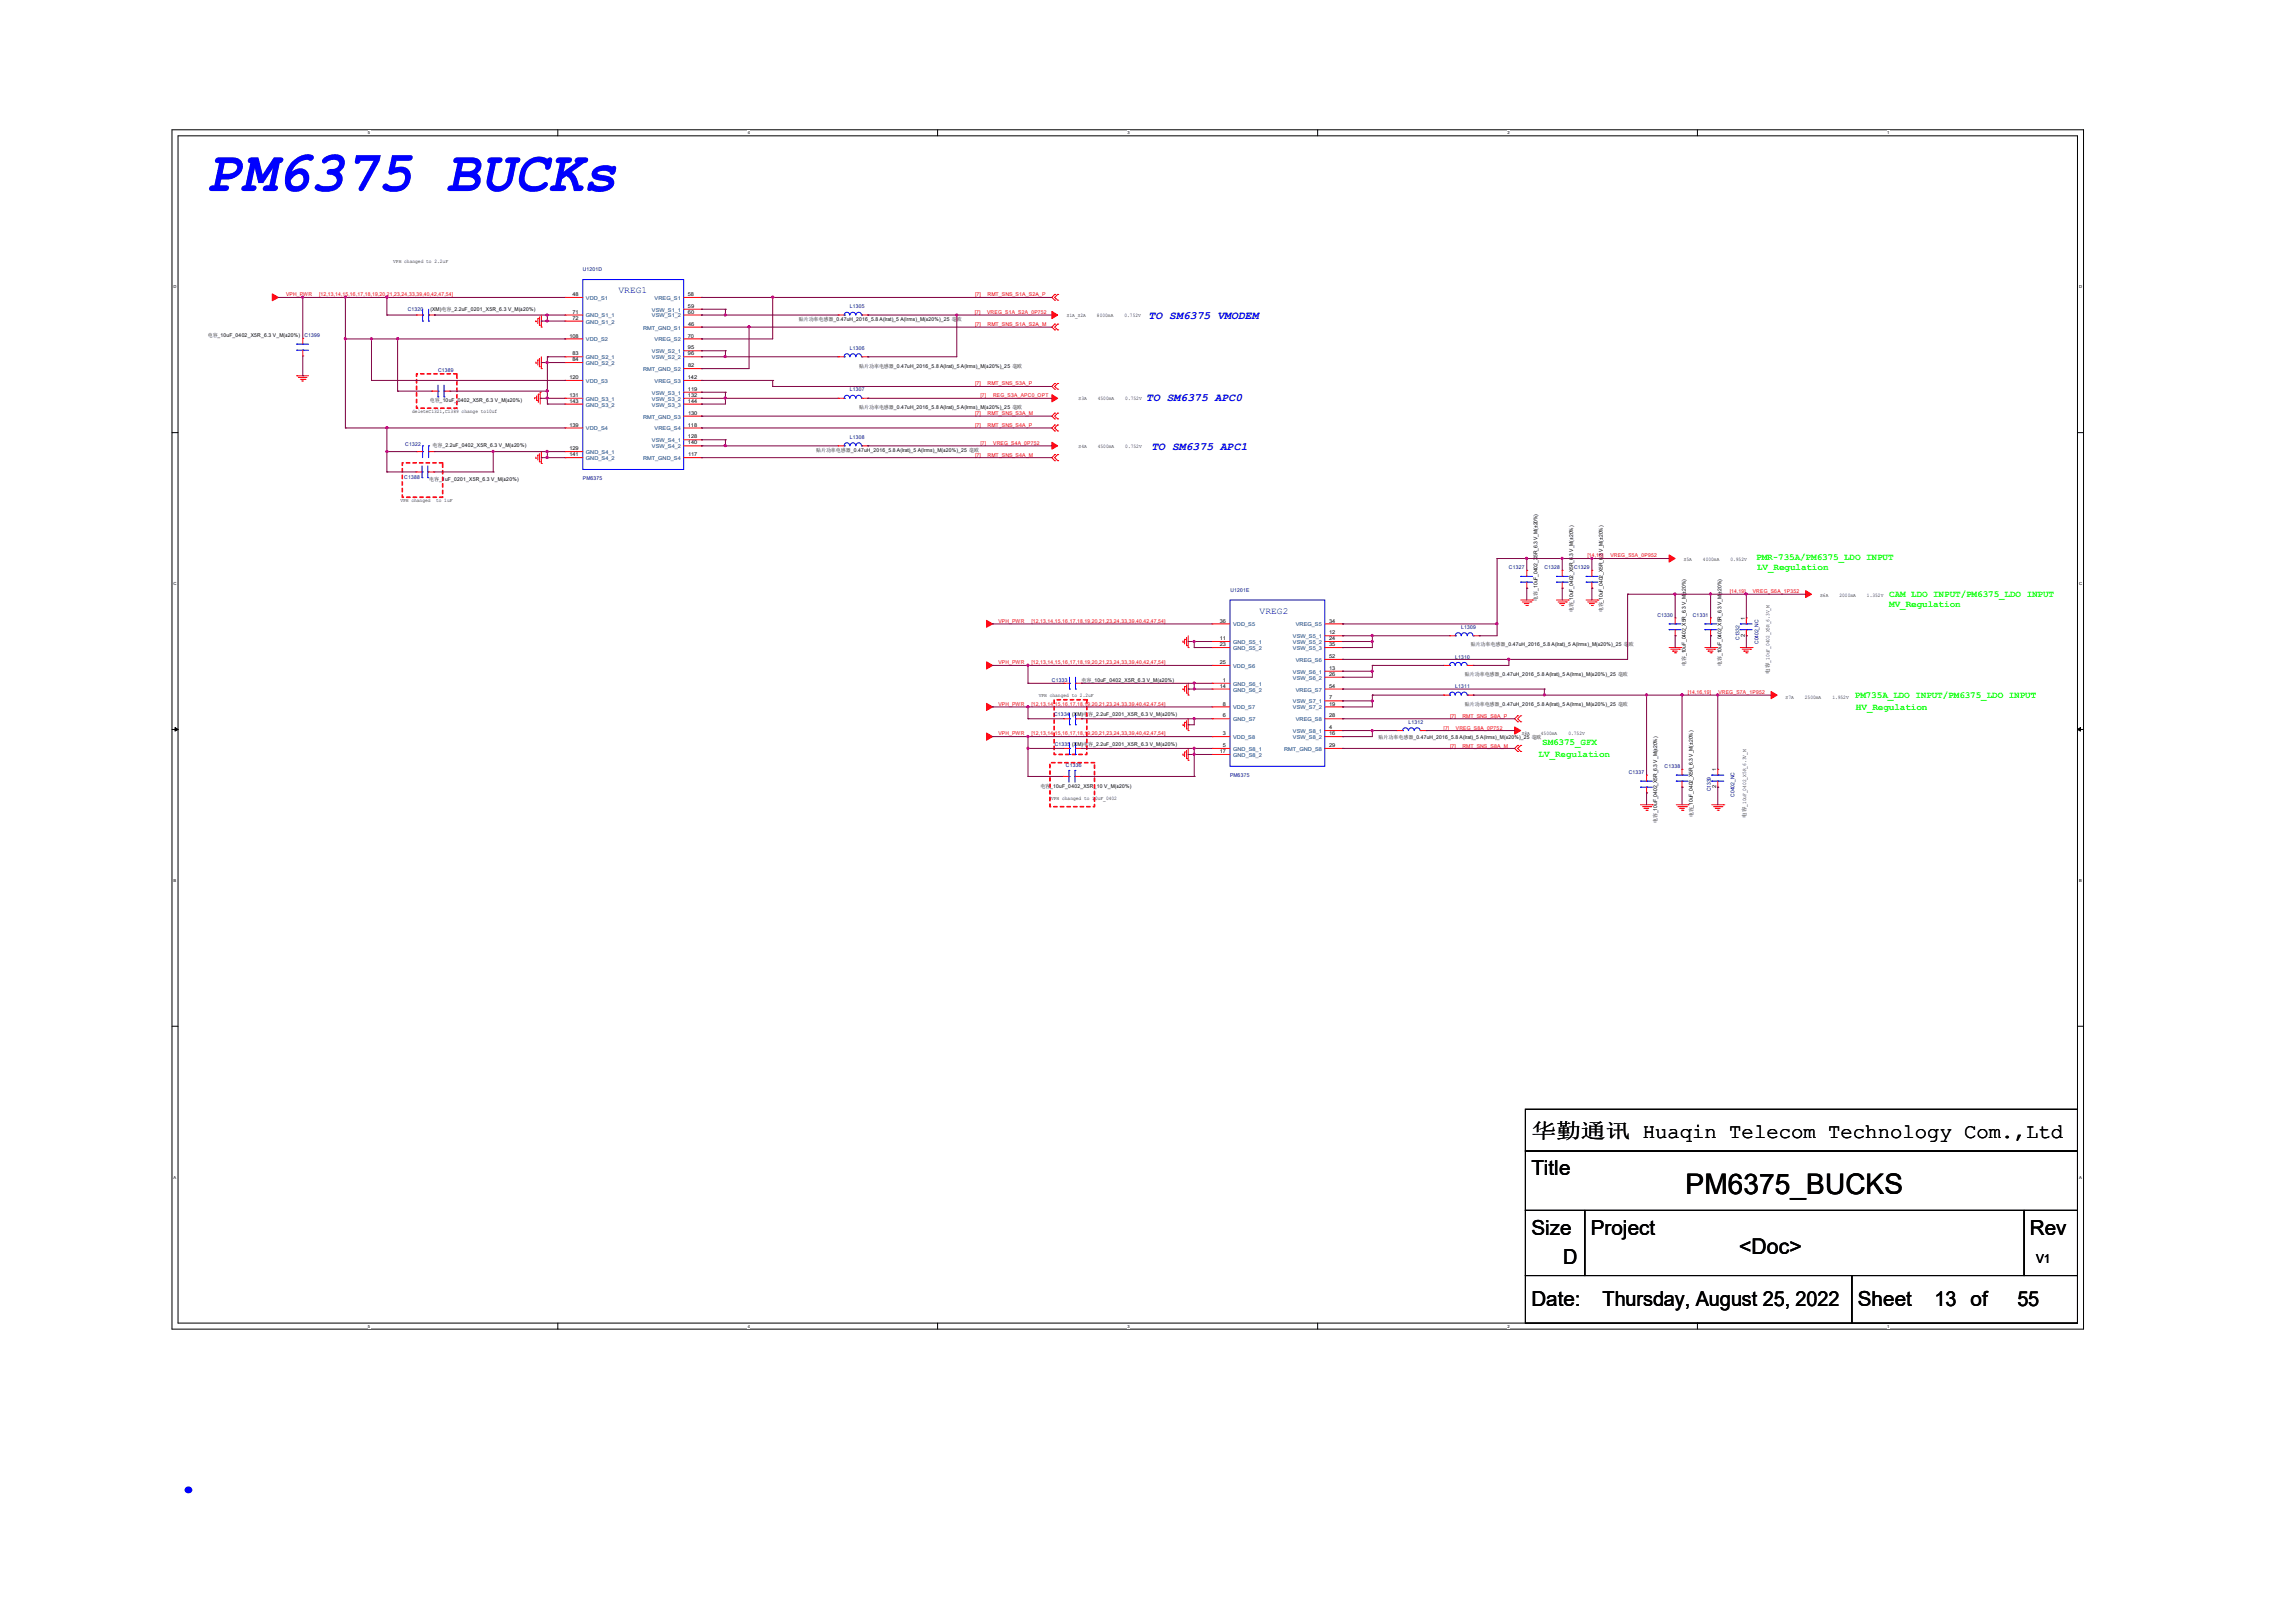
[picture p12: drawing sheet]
<svg xmlns="http://www.w3.org/2000/svg" width="350mm" height="250mm" viewBox="0 0 350 250" stroke-linecap="round" stroke-linejoin="round" font-family="sans-serif">
<defs><g id="words">
<text font-size="8.8" fill="#00f" x="32" y="29.4">PM6375 BUCKs</text>
<text font-size="8.5" fill="#00f" x="26.5" y="229.9">.</text>
<text font-size="4.4" x="259.7" y="183.9">PM6375_BUCKS</text>
<text font-size="3.3" x="267.9" y="193.1">&lt;Doc&gt;</text>
<g font-size="3.2">
<text x="235.9" y="175.2">华勤通讯 Huaqin Telecom Technology Com.,Ltd</text>
<text x="235.9" y="181">Title</text>
<text x="235.9" y="190.2">Size</text>
<text x="245.1" y="190.2">Project</text>
<text x="312.7" y="190.2">Rev</text>
<text x="240.8" y="194.7">D</text>
<text x="235.9" y="201.1">Date:</text>
<text x="246.9" y="201.1">Thursday, August 25, 2022</text>
<text x="286.2" y="201.1">Sheet</text>
<text x="298" y="201.1">13 of</text>
<text x="310.8" y="201.1">55</text>
</g>
<text font-size="1.9" x="313.6" y="194.5">V1</text>
<g font-size="1.7" fill="#00f">
<text x="176.9" y="49.1">TO SM6375 VMODEM</text>
<text x="176.6" y="61.8">TO SM6375 APC0</text>
<text x="177.4" y="69.3">TO SM6375 APC1</text>
</g>
<g font-size="1.4" fill="#00f">
<text x="95.3" y="45.1">VREG1</text>
<text x="194" y="94.5">VREG2</text>
</g>
<g font-size="1.4" fill="#0f0">
<text x="270.5" y="86.2">PMR-735A/PM6375_LDO INPUT</text>
<text x="270.7" y="87.7">LV_Regulation</text>
<text x="291" y="91.9">CAM LDO INPUT/PM6375_LDO INPUT</text>
<text x="291" y="93.5">MV_Regulation</text>
<text x="285.7" y="107.6">PM735A_LDO INPUT/PM6375_LDO INPUT</text>
<text x="285.9" y="109.4">HV_Regulation</text>
<text x="237" y="116.6">LV_Regulation</text>
<text x="237.6" y="114.8">SM6375_GFX</text>
</g>
<g font-size=".8">
<text x="60.6" y="40.6">VPH changed to 2.2uF</text>
<text x="66.3" y="47.8">(XM)电容_2.2uF_0201_X5R_6.3 V_M(±20%)</text>
<text x="88.2" y="45.6">48</text>
<text x="106" y="45.6">58</text>
<text x="106" y="47.4">59</text>
<text x="32" y="52">电容_10uF_0402_X5R_6.3 V_M(±20%)</text>
<text x="87.7" y="52">108</text>
<text x="88.2" y="48.3">71</text>
<text x="88.2" y="49.2">72</text>
<text x="106" y="52">70</text>
<text x="106" y="48.3">60</text>
<text x="106" y="53.8">95</text>
<text x="106" y="50.2">46</text>
<text x="123.1" y="49.5">贴片功率电感器_0.47uH_2016_5.8 A(lrat)_5 A(lrms)_M(±20%)_25 毫欧</text>
<text x="164.3" y="48.8">S1A_S2A</text>
<text x="169" y="48.8">8000mA</text>
<text x="173.2" y="48.8">0.752V</text>
<text x="87.7" y="58.4">120</text>
<text x="88.2" y="54.7">83</text>
<text x="88.2" y="55.6">84</text>
<text x="106" y="58.4">142</text>
<text x="106" y="54.7">96</text>
<text x="106" y="56.6">82</text>
<text x="132.4" y="56.6">贴片功率电感器_0.47uH_2016_5.8 A(lrat)_5 A(lrms)_M(±20%)_25 毫欧</text>
<text x="63.5" y="63.6">deleteC1321,C1389 change to10uf</text>
<text x="66.2" y="61.9">电容_10uF_0402_X5R_6.3 V_M(±20%)</text>
<text x="87.7" y="61.1">131</text>
<text x="87.7" y="62">143</text>
<text x="87.7" y="65.7">139</text>
<text x="106" y="65.7">118</text>
<text x="106" y="60.2">119</text>
<text x="106" y="61.1">132</text>
<text x="106" y="62">144</text>
<text x="106" y="63.9">130</text>
<text x="132.4" y="63">贴片功率电感器_0.47uH_2016_5.8 A(lrat)_5 A(lrms)_M(±20%)_25 毫欧</text>
<text x="166.2" y="61.6">S3A</text>
<text x="169.1" y="61.6">4500mA</text>
<text x="173.3" y="61.6">0.752V</text>
<text x="66.6" y="68.9">电容_2.2uF_0402_X5R_6.3 V_M(±20%)</text>
<text x="87.7" y="69.3">129</text>
<text x="87.7" y="70.3">141</text>
<text x="106" y="67.5">128</text>
<text x="106" y="68.5">140</text>
<text x="106" y="70.3">117</text>
<text x="125.7" y="69.7">贴片功率电感器_0.47uH_2016_5.8 A(lrat)_5 A(lrms)_M(±20%)_25 毫欧</text>
<text x="166.2" y="69">S4A</text>
<text x="169.1" y="69">4500mA</text>
<text x="173.3" y="69">0.752V</text>
<text x="61.7" y="77.3">VPH changed</text>
<text x="66.1" y="74.1">电容_1uF_0201_X5R_6.3 V_M(±20%)</text>
<text x="67.2" y="77.3">to 1uF</text>
<text x="259.4" y="86.5">S5A</text>
<text x="262.3" y="86.5">4000mA</text>
<text x="266.6" y="86.5">0.952V</text>
<text x="187.9" y="95.9">36</text>
<text x="204.7" y="95.9">34</text>
<text x="236.9" y="92.5" transform="rotate(-90 236.9 92.5)">电容_10uF_0402_X5R_6.3 V_M(±20%)</text>
<text x="242.4" y="94.3" transform="rotate(-90 242.4 94.3)">电容_10uF_0402_X5R_6.3 V_M(±20%)</text>
<text x="246.9" y="94.3" transform="rotate(-90 246.9 94.3)">电容_10uF_0402_X5R_6.3 V_M(±20%)</text>
<text x="268.8" y="95.5" transform="rotate(-90 268.8 95.5)">1</text>
<text x="280.4" y="92">S6A</text>
<text x="283.4" y="92">2000mA</text>
<text x="287.6" y="92">1.352V</text>
<text x="187.9" y="98.6">11</text>
<text x="187.9" y="99.5">23</text>
<text x="204.7" y="101.4">52</text>
<text x="204.7" y="97.7">12</text>
<text x="204.7" y="98.6">24</text>
<text x="204.7" y="99.5">35</text>
<text x="226.6" y="99.6">贴片功率电感器_0.47uH_2016_5.8 A(lrat)_5 A(lrms)_M(±20%)_25 毫欧</text>
<text x="268.8" y="98.1" transform="rotate(-90 268.8 98.1)">2</text>
<text x="160" y="107.4">VPH changed to 2.2uF</text>
<text x="166.6" y="105.1">电容_10uF_0402_X5R_6.3 V_M(±20%)</text>
<text x="187.9" y="102.3">25</text>
<text x="187.9" y="105.9">14</text>
<text x="188.4" y="105">1</text>
<text x="204.7" y="105.9">54</text>
<text x="204.7" y="103.2">13</text>
<text x="204.7" y="104.1">26</text>
<text x="204.7" y="107.7">7</text>
<text x="225.7" y="104.2">贴片功率电感器_0.47uH_2016_5.8 A(lrat)_5 A(lrms)_M(±20%)_25 毫欧</text>
<text x="259.7" y="102.6" transform="rotate(-90 259.7 102.6)">电容_10uF_0402_X5R_6.3 V_M(±20%)</text>
<text x="265.2" y="102.6" transform="rotate(-90 265.2 102.6)">电容_10uF_0402_X5R_6.3 V_M(±20%)</text>
<text x="272.6" y="103.8" transform="rotate(-90 272.6 103.8)">电容_10uF_0402_X5R_6.3V_M</text>
<text x="275.1" y="107.6">S7A</text>
<text x="278" y="107.6">2500mA</text>
<text x="282.3" y="107.6">1.952V</text>
<text x="188.4" y="108.7">8</text>
<text x="188.4" y="110.5">6</text>
<text x="188.4" y="113.2">3</text>
<text x="204.7" y="110.5">28</text>
<text x="204.7" y="108.7">19</text>
<text x="204.7" y="112.3">4</text>
<text x="204.7" y="113.2">16</text>
<text x="212.4" y="113.8">贴片功率电感器_0.47uH_2016_5.8 A(lrat)_5 A(lrms)_M(±20%)_25 毫欧</text>
<text x="225.7" y="108.7">贴片功率电感器_0.47uH_2016_5.8 A(lrat)_5 A(lrms)_M(±20%)_25 毫欧</text>
<text x="234.4" y="113.2">S8A</text>
<text x="237.4" y="113.2">4500mA</text>
<text x="241.6" y="113.2">0.752V</text>
<text x="187.9" y="116">17</text>
<text x="188.4" y="115.1">5</text>
<text x="204.8" y="115.1">29</text>
<text x="264.4" y="118.8" transform="rotate(-90 264.4 118.8)">1</text>
<text x="160.3" y="121.3">电容</text>
<text x="161.8" y="121.3">_10uF_0402_X5R_10 V_M(±20%)</text>
<text x="161.9" y="123.3">VPH changed to 10uF_0402</text>
<text x="260.8" y="125.9" transform="rotate(-90 260.8 125.9)">电容_10uF_0402_X5R_6.3 V_M(±20%)</text>
<text x="264.4" y="121.4" transform="rotate(-90 264.4 121.4)">2</text>
<text x="269" y="126" transform="rotate(-90 269 126)">电容_10uF_0402_X5R_6.3V_M</text>
<text x="255.3" y="126.8" transform="rotate(-90 255.3 126.8)">电容_10uF_0402_X5R_6.3 V_M(±20%)</text>
</g>
<g font-size=".8" fill="#000080">
<text x="89.8" y="41.8">U1201D</text>
<text x="62.8" y="47.8">C1320</text>
<text x="130.9" y="47.5">L1305</text>
<text x="46.9" y="52">C1399</text>
<text x="130.9" y="53.9">L1306</text>
<text x="67.5" y="57.3">C1389</text>
<text x="130.9" y="60.3">L1307</text>
<text x="62.4" y="68.8">C1322</text>
<text x="130.9" y="67.6">L1308</text>
<text x="62.3" y="73.8">C1388</text>
<text x="89.8" y="74">PM6375</text>
<text x="232.5" y="87.7">C1327</text>
<text x="237.9" y="87.7">C1328</text>
<text x="242.5" y="87.7">C1329</text>
<text x="189.6" y="91.2">U1201E</text>
<text x="255.3" y="95">C1330</text>
<text x="260.8" y="95">C1331</text>
<text x="224.2" y="101.4">L1310</text>
<text x="225.1" y="96.9">L1309</text>
<text x="268" y="98.6" transform="rotate(-90 268 98.6)">C1332</text>
<text x="270.9" y="99.2" transform="rotate(-90 270.9 99.2)">C0402_NC</text>
<text x="162.1" y="105.1">C1333</text>
<text x="224.2" y="106">L1311</text>
<text x="162.4" y="110.3">C1334 (XM)电容_2.2uF_0201_X5R_6.3 V_M(±20%)</text>
<text x="217" y="111.5">L1312</text>
<text x="162.5" y="114.9">C1335 (XM)电容_2.2uF_0201_X5R_6.3 V_M(±20%)</text>
<text x="164.2" y="118.2">C1336</text>
<text x="189.5" y="119.7">PM6375</text>
<text x="250.9" y="119.3">C1337</text>
<text x="256.4" y="118.3">C1338</text>
<text x="263.6" y="121.9" transform="rotate(-90 263.6 121.9)">C1339</text>
<text x="267.2" y="122.7" transform="rotate(-90 267.2 122.7)">C0402_NC</text>
</g>
<g font-size=".8" fill="#f00">
<text x="44.1" y="45.6">VPH_PWR</text>
<text x="49.2" y="45.6">[12,13,14,15,16,17,18,19,20,21,23,24,33,39,40,42,47,54]</text>
<text x="150.2" y="45.6">[7]</text>
<text x="152.1" y="45.6">RMT_SNS_S1A_S2A_P</text>
<text x="150.2" y="48.4">[7]</text>
<text x="150.2" y="50.2">[7]</text>
<text x="152.1" y="48.4">VREG_S1A_S2A_0P752</text>
<text x="152.1" y="50.2">RMT_SNS_S1A_S2A_M</text>
<text x="150.2" y="59.4">[7]</text>
<text x="152.1" y="59.4">RMT_SNS_S3A_P</text>
<text x="150.2" y="63.9">[7]</text>
<text x="150.2" y="65.8">[7]</text>
<text x="151.1" y="61.2">[7]</text>
<text x="152.1" y="63.9">RMT_SNS_S3A_M</text>
<text x="152.1" y="65.8">RMT_SNS_S4A_P</text>
<text x="153" y="61.2">REG_S3A_APC0_OPT</text>
<text x="150.2" y="70.3">[7]</text>
<text x="151.1" y="68.5">[7]</text>
<text x="152.1" y="70.3">RMT_SNS_S4A_M</text>
<text x="153" y="68.5">VREG_S4A_0P752</text>
<text x="244.5" y="85.9">[14,16]</text>
<text x="248.1" y="85.9">VREG_S5A_0P952</text>
<text x="153.8" y="95.9">VPH_PWR</text>
<text x="158.9" y="95.9">[12,13,14,15,16,17,18,19,20,21,23,24,33,39,40,42,47,54]</text>
<text x="266.5" y="91.4">[14,19]</text>
<text x="270" y="91.4">VREG_S6A_1P352</text>
<text x="153.8" y="102.3">VPH_PWR</text>
<text x="158.9" y="102.3">[12,13,14,15,16,17,18,19,20,21,23,24,33,39,40,42,47,54]</text>
<text x="260" y="106.9">[14,16,19]</text>
<text x="264.7" y="106.9">VREG_S7A_1P952</text>
<text x="153.8" y="108.7">VPH_PWR</text>
<text x="153.8" y="113.3">VPH_PWR</text>
<text x="158.9" y="108.7">[12,13,14,15,16,17,18,19,20,21,23,24,33,39,40,42,47,54]</text>
<text x="158.9" y="113.3">[12,13,14,15,16,17,18,19,20,21,23,24,33,39,40,42,47,54]</text>
<text x="222.4" y="112.4">[7]</text>
<text x="223.4" y="110.6">[7]</text>
<text x="224.3" y="112.4">VREG_S8A_0P752</text>
<text x="225.3" y="110.6">RMT_SNS_S8A_P</text>
<text x="223.4" y="115.2">[7]</text>
<text x="225.3" y="115.2">RMT_SNS_S8A_M</text>
</g>
<g font-size=".8" fill="#004080">
<text x="90.2" y="46.2">VDD_S1</text>
<text x="100.8" y="46.2">VREG_S1</text>
<text x="90.2" y="48.9">GND_S1_1</text>
<text x="90.2" y="49.8">GND_S1_2</text>
<text x="90.2" y="52.6">VDD_S2</text>
<text x="99.1" y="50.8">RMT_GND_S1</text>
<text x="100.4" y="48">VSW_S1_1</text>
<text x="100.4" y="48.9">VSW_S1_2</text>
<text x="100.8" y="52.6">VREG_S2</text>
<text x="90.2" y="55.3">GND_S2_1</text>
<text x="90.2" y="56.2">GND_S2_2</text>
<text x="90.2" y="59">VDD_S3</text>
<text x="99.1" y="57.2">RMT_GND_S2</text>
<text x="100.4" y="54.4">VSW_S2_1</text>
<text x="100.4" y="55.3">VSW_S2_2</text>
<text x="100.8" y="59">VREG_S3</text>
<text x="90.2" y="61.7">GND_S3_1</text>
<text x="90.2" y="62.6">GND_S3_2</text>
<text x="99.1" y="64.5">RMT_GND_S3</text>
<text x="100.4" y="60.8">VSW_S3_1</text>
<text x="100.4" y="61.7">VSW_S3_2</text>
<text x="100.4" y="62.6">VSW_S3_3</text>
<text x="90.2" y="66.3">VDD_S4</text>
<text x="90.2" y="69.9">GND_S4_1</text>
<text x="90.2" y="70.9">GND_S4_2</text>
<text x="99.1" y="70.9">RMT_GND_S4</text>
<text x="100.4" y="68.1">VSW_S4_1</text>
<text x="100.4" y="69.1">VSW_S4_2</text>
<text x="100.8" y="66.3">VREG_S4</text>
<text x="189.9" y="96.5">VDD_S5</text>
<text x="189.9" y="99.2">GND_S5_1</text>
<text x="189.9" y="100.1">GND_S5_2</text>
<text x="199.2" y="98.3">VSW_S5_1</text>
<text x="199.2" y="99.2">VSW_S5_2</text>
<text x="199.2" y="100.1">VSW_S5_3</text>
<text x="199.6" y="96.5">VREG_S5</text>
<text x="199.6" y="101.9">VREG_S6</text>
<text x="189.9" y="102.9">VDD_S6</text>
<text x="189.9" y="105.6">GND_S6_1</text>
<text x="189.9" y="106.5">GND_S6_2</text>
<text x="199.2" y="103.8">VSW_S6_1</text>
<text x="199.2" y="104.7">VSW_S6_2</text>
<text x="199.6" y="106.5">VREG_S7</text>
<text x="189.9" y="109.3">VDD_S7</text>
<text x="189.9" y="111.1">GND_S7</text>
<text x="189.9" y="113.8">VDD_S8</text>
<text x="199.2" y="108.3">VSW_S7_1</text>
<text x="199.2" y="109.3">VSW_S7_2</text>
<text x="199.2" y="112.9">VSW_S8_1</text>
<text x="199.2" y="113.8">VSW_S8_2</text>
<text x="199.6" y="111.1">VREG_S8</text>
<text x="189.9" y="115.7">GND_S8_1</text>
<text x="189.9" y="116.6">GND_S8_2</text>
<text x="197.8" y="115.7">RMT_GND_S8</text>
</g>
<g font-size=".6">
<text x="56.7" y="20.7">5</text>
<text x="115.2" y="20.7">4</text>
<text x="173.7" y="20.7">3</text>
<text x="232.2" y="20.7">2</text>
<text x="290.7" y="20.7">1</text>
<text x="26.7" y="44.4">D</text>
<text x="320.3" y="44.4">D</text>
<text x="26.7" y="90.1">C</text>
<text x="320.3" y="90.1">C</text>
<text x="26.7" y="135.8">B</text>
<text x="320.3" y="135.8">B</text>
<text x="26.7" y="181.5">A</text>
<text x="320.3" y="181.5">A</text>
<text x="56.7" y="204.5">5</text>
<text x="115.2" y="204.5">4</text>
<text x="173.7" y="204.5">3</text>
<text x="232.2" y="204.5">2</text>
<text x="290.7" y="204.5">1</text>
</g>
</g></defs>
<path d="M26.5 20h294.5v184.7h-294.5zM27.4 20.9h292.6v182.9h-292.6z" fill="none" stroke="#000" stroke-width=".15"/>
<g fill="#fff">
<path d="M56.7 20.1h.3v.7h-.3z"/>
<path d="M56.7 203.9h.3v.8h-.3z"/>
</g>
<path d="M85.9 20v.9M85.9 203.8v.9" fill="none" stroke="#000" stroke-width=".15"/>
<g fill="#fff">
<path d="M115.2 20.1h.3v.7h-.3z"/>
<path d="M115.2 203.9h.3v.8h-.3z"/>
</g>
<path d="M144.4 20v.9M144.4 203.8v.9" fill="none" stroke="#000" stroke-width=".15"/>
<g fill="#fff">
<path d="M173.7 20.1h.3v.7h-.3z"/>
<path d="M173.7 203.9h.3v.8h-.3z"/>
</g>
<path d="M203 20v.9M203 203.8v.9" fill="none" stroke="#000" stroke-width=".15"/>
<g fill="#fff">
<path d="M232.2 20.1h.4v.7h-.4z"/>
<path d="M232.2 203.9h.4v.8h-.4z"/>
</g>
<path d="M261.5 20v.9M261.5 203.8v.9" fill="none" stroke="#000" stroke-width=".15"/>
<g fill="#fff">
<path d="M290.7 20.1h.4v.7h-.4z"/>
<path d="M290.7 203.9h.4v.8h-.4z"/>
<path d="M26.7 43.8h.5v.7h-.5z"/>
<path d="M320.3 43.8h.5v.7h-.5z"/>
<path d="M26.7 89.5h.5v.7h-.5z"/>
<path d="M320.3 89.5h.5v.7h-.5z"/>
</g>
<path d="M26.5 66.6h.9M320 66.6h1" fill="none" stroke="#000" stroke-width=".15"/>
<g fill="#fff">
<path d="M26.7 135.2h.5v.7h-.5z"/>
<path d="M320.3 135.2h.4v.7h-.4z"/>
</g>
<path d="M26.5 112.4h.9M320 112.4h1" fill="none" stroke="#000" stroke-width=".15"/>
<path d="M27 112.1l.4 .3-.4 .2zM320 112.4l.5-.3v.5z" fill="#000" stroke="#000" stroke-width=".15"/>
<g fill="#fff">
<path d="M26.7 180.9h.4v.8h-.4z"/>
<path d="M320.3 180.9h.4v.8h-.4z"/>
</g>
<path d="M26.5 158.1h.9M320 158.1h1M235 177.3h85v9.1h-85zM235 170.9h85v6.4h-85zM235 186.4h9.1v10.1h-9.1zM235 196.5h50.3v7.3h-50.3zM244.1 186.4h67.7v10.1h-67.7zM285.3 196.5h34.7v7.3h-34.7zM311.8 186.4h8.2v10.1h-8.2z" fill="none" stroke="#000" stroke-width=".15"/>
<path d="M64.2 57.6h6.2v5.3h-6.2zM62 71.3h6.2v5.3h-6.2zM161.7 117.5h6.9v6.8h-6.9zM162.4 107.8h5v8.4h-5z" fill="none" stroke="#f00" stroke-width=".25" stroke-dasharray=".5"/>
<g fill="none" stroke="#f00" stroke-width=".15">
<path d="M45.7 57.9h1.8M45.7 57.9h.1M46 58.1h1.3M46 58.1h.1M46.3 58.4h.7M46.5 58.7h.1M46.5 58.7h.2M46.6 52.1h.1M46.6 54.8h.1M46.6 52.1v.9M46.6 53.9v.9M47 58.4h.1"/>
<path d="M64.2 48.5h.9M64.2 48.5h.1M66 48.5h.9M66.9 48.5h.1M82.5 49.5h.1M82.5 55.9h.1M82.5 49.4v.1M82.5 55.8v.1M82.8 49.1h.1M82.8 55.5h.1M82.8 49.1v.7M82.8 55.5v.7"/>
<path d="M83.1 50.1h.1M83.1 56.5h.1M83.1 48.8v1.3M83.1 55.2v1.3M83.4 50.4h.1M83.4 56.8h.1M83.4 48.5v1.9M83.4 55v1.8M87 45.8h2.8M87 48.5h2.8M87 49.5h2.8M87 52.2h2.8"/>
<path d="M87 55h2.8M87 55.8h2.8M87 58.6h2.8M87 45.8h.1M87 48.5h.1M87 49.5h.1M87 52.2h.1M87 55h.1M87 55.8h.1M87 58.6h.1M105.3 45.8h2.8M105.3 48.5h2.8"/>
<path d="M105.3 52.2h2.8M105.3 55h2.8M105.3 58.6h2.8M105.3 47.6h2.8M105.3 50.4h2.8M105.3 54h2.8M105.3 56.8h2.8M108.1 45.8h.1M108.1 47.6h.1M108.1 48.5h.1M108.1 50.4h.1M108.1 52.2h.1"/>
<path d="M108.1 54h.1M108.1 55h.1M108.1 56.8h.1M108.1 58.6h.1M129.1 48.5h.9M129.1 55h.9M129.1 48.5h.1M129.1 55h.1M132.8 48.5h.9M132.8 55h.9M133.7 48.5h.1M133.7 55h.1"/>
<path d="M162.5 45.3l-.5 .5 .5 .4M162.5 49.9l-.5 .5 .5 .4M162.5 59.1l-.5 .4 .5 .5M162.5 45.3h.1M162.5 46.2h.1M162.5 49.9h.1M162.5 50.8h.1M162.5 59.1h.1M162.5 60h.1M162.9 45.3l-.4 .5 .4 .4M162.9 49.9l-.4 .5 .4 .4M162.9 59.1l-.4 .4 .4 .5"/>
<path d="M162.9 46.2h.1M162.9 45.3h.1M162.9 50.8h.1M162.9 49.9h.1M162.9 60h.1M162.9 59.1h.1M64.1 72.7h.9M64.1 72.7h.1M64.2 69.6h.9M64.2 69.6h.1M65.9 72.7h.9M66 69.6h.9"/>
<path d="M66.5 60.3h.1M66.5 60.3h1M66.8 72.7h.1M66.9 69.6h.1M68.4 60.3h.9M69.3 60.3h.1M82.4 61.3h.1M82.4 61.3v.1M82.5 70.6h.1M82.5 70.4v.2M82.7 61.7h.1M82.7 61v.7"/>
<path d="M82.8 70.1h.1M82.8 70.1v.7M82.9 60.7h.1M82.9 60.7v1.3M83.1 71.1h.1M83.1 69.9v1.2M83.2 60.4h.1M83.2 60.4v1.8M83.4 71.4h.1M83.4 69.6v1.8M87 61.4h2.8M87 62.2h2.8"/>
<path d="M87 65.9h2.8M87 69.6h2.8M87 70.5h2.8M87 61.4h.1M87 62.2h.1M87 65.9h.1M87 69.6h.1M87 70.5h.1M105.3 61.4h2.8M105.3 62.2h2.8M105.3 65.9h2.8M105.3 70.5h2.8"/>
<path d="M105.3 60.4h2.8M105.3 64.1h2.8M105.3 67.7h2.8M105.3 68.7h2.8M108.1 60.4h.1M108.1 61.4h.1M108.1 62.2h.1M108.1 64.1h.1M108.1 65.9h.1M108.1 67.7h.1M108.1 68.7h.1M108.1 70.5h.1"/>
<path d="M129.1 61.4h.9M129.1 68.7h.9M129.1 61.4h.1M129.1 68.7h.1M132.8 61.4h.9M132.8 68.7h.9M133.7 61.4h.1M133.7 68.7h.1M162.5 63.6l-.5 .5 .5 .4M162.5 70l-.5 .5 .5 .5M162.5 65.5l-.5 .4 .5 .5M162.5 63.6h.1"/>
<path d="M162.5 64.5h.1M162.5 70h.1M162.5 71h.1M162.5 65.5h.1M162.5 66.4h.1M162.9 63.6l-.4 .5 .4 .4M162.9 70l-.4 .5 .4 .5M162.9 65.5l-.4 .4 .4 .5M162.9 64.5h.1M162.9 63.6h.1M162.9 71h.1M162.9 70h.1"/>
<path d="M162.9 66.4h.1M162.9 65.5h.1M182.2 98.9h.1M182.2 98.7v.2M182.5 98.5h.1M182.5 98.5v.7M182.8 99.5h.1M182.8 98.2v1.3M183 99.7h.1M183 97.9v1.8M186.7 99.7h2.8M186.7 96.1h2.8"/>
<path d="M186.7 98.8h2.8M186.7 96.1h.1M186.7 98.8h.1M186.7 99.7h.1M204.1 99.7h2.7M204.1 96.1h2.7M204.1 98.8h2.7M204.1 97.9h2.7M206.8 96.1h.1M206.8 97.9h.1M206.8 98.8h.1M206.8 99.7h.1"/>
<path d="M223.3 97.9h.1M223.3 97.9h.9M226.9 97.9h1M227.9 97.9h.1M234.3 92.4h1.8M234.5 92.7h1.3M234.8 93h.7M234.8 93h.1M235.1 93.3h.2M235.2 87.9h.1M235.2 90.6h.1M235.2 87.9v.9"/>
<path d="M235.2 89.7v.9M235.3 93.3h.1M235.8 92.7h.1M236.1 92.4h.1M239.8 92.4h1.8M240 92.7h1.3M240.3 93h.7M240.3 93h.1M240.6 93.3h.1M240.7 87.9h.1M240.7 90.6h.1M240.7 87.9v.9"/>
<path d="M240.7 89.7v.9M240.7 93.3h.1M241.3 92.7h.1M241.6 92.4h.1M244.3 92.4h1.9M244.6 92.7h1.3M244.8 93h.8M244.8 93h.1M245.1 93.3h.2M245.2 87.9h.1M245.2 90.6h.1M245.2 87.9v.9"/>
<path d="M245.2 89.7v.9M245.3 93.3h.1M245.9 92.7h.1M246.2 92.4h.1M257.1 99.7h1.8M258.1 95.2h.1M258.1 97.9h.1M258.1 95.2v.9M258.1 97v.9M258.9 99.7h.1M262.6 99.7h1.9M263.5 95.2h.1"/>
<path d="M263.5 97.9h.1M263.5 95.2v.9M263.5 97v.9M264.5 99.7h.1M268.1 99.7h1.8M269 95.2h.1M269 97.9h.1M269 95.2v.9M269 97v.9M269.9 99.7h.1M163.8 119.6h.9M163.8 119.6h.1"/>
<path d="M163.9 115.3h.1M163.9 110.7h.1M163.9 110.7h.9M163.9 115.3h.9M163.9 105.3h.1M163.9 105.3h.9M165.6 119.6h.9M165.7 110.7h.9M165.7 115.3h.9M165.7 105.3h.9M166.5 119.6h.1M166.6 115.3h.1"/>
<path d="M166.6 110.7h.1M166.6 105.3h.1M182.2 116.3h.1M182.2 116.1v.2M182.2 106.2h.1M182.2 111.7h.1M182.2 106.1v.1M182.2 111.6v.1M182.5 115.8h.1M182.5 115.8v.8M182.5 105.8h.1M182.5 111.3h.1"/>
<path d="M182.5 105.8v.7M182.5 111.3v.7M182.8 116.9h.1M182.8 115.6v1.3M182.8 106.8h.1M182.8 112.3h.1M182.8 105.5v1.3M182.8 111v1.3M183 117.1h.1M183 115.3v1.8M183 107.1h.1M183 112.5h.1"/>
<path d="M183 105.3v1.8M183 110.7v1.8M186.7 102.5h2.8M186.7 105.3h2.8M186.7 106.1h2.8M186.7 108.9h2.8M186.7 110.7h2.8M186.7 113.5h2.8M186.7 115.3h2.8M186.7 116.2h2.8M186.7 102.5h.1M186.7 105.3h.1"/>
<path d="M186.7 106.1h.1M186.7 108.9h.1M186.7 110.7h.1M186.7 113.5h.1M186.7 115.3h.1M186.7 116.2h.1M204.1 106.1h2.7M204.1 108.9h2.7M204.1 110.7h2.7M204.1 113.5h2.7M204.1 115.3h2.7M204.1 101.6h2.7"/>
<path d="M204.1 103.4h2.7M204.1 104.3h2.7M204.1 108h2.7M204.1 112.5h2.7M206.8 101.6h.1M206.8 103.4h.1M206.8 104.3h.1M206.8 106.1h.1M206.8 108h.1M206.8 108.9h.1M206.8 110.7h.1M206.8 112.5h.1"/>
<path d="M206.8 113.5h.1M206.8 115.3h.1M215.1 112.5h.1M215.1 112.5h1M218.8 112.5h.9M219.7 112.5h.1M222.4 107.1h.1M222.4 102.5h.1M222.4 102.5h.9M222.4 107.1h.9M226.1 102.5h.8M226.1 107.1h.8"/>
<path d="M226.9 107.1h.1M226.9 102.5h.1M233.8 110.2l-.5 .5 .5 .5M233.8 114.8l-.5 .5 .5 .5M233.8 110.2h.1M233.8 111.2h.1M233.8 114.8h.1M233.8 115.8h.1M234.3 110.2l-.5 .5 .5 .5M234.3 114.8l-.5 .5 .5 .5M234.3 111.2h.1M234.3 110.2h.1"/>
<path d="M234.3 115.8h.1M234.3 114.8h.1M253.7 119.4h.1M253.7 119.4v.9M257.4 100h1.3M257.7 100.3h.7M257.7 100.3h.1M257.9 100.6h.2M258.1 100.6h.1M258.7 100h.1M259.1 118.5h.1M259.1 118.5v.9"/>
<path d="M262.9 100h1.3M263.1 100.3h.1M263.1 100.3h.8M263.4 100.6h.2M263.6 100.6h.1M264.2 100h.1M264.6 118.5h.1M264.6 118.5v.9M268.4 100h1.3M268.6 100.3h.8M268.6 100.3h.1M268.9 100.6h.2"/>
<path d="M269.1 100.6h.1M269.7 100h.1M252.7 124h1.8M253 124.3h1.3M253.3 124.5h.7M253.3 124.5h.1M253.6 124.8h.1M253.7 122.1h.1M253.7 121.3v.8M253.7 124.8h.1M254.3 124.3h.1M254.5 124h.1"/>
<path d="M258.2 124h1.8M258.5 124.3h1.3M258.8 124.5h.7M258.8 124.5h.1M259 124.8h.2M259.1 121.3h.1M259.1 120.3v1M259.2 124.8h.1M259.8 124.3h.1M260 124h.1M263.7 124h1.9M264 124.3h1.3"/>
<path d="M264.2 124.5h.1M264.2 124.5h.8M264.5 124.8h.2M264.6 121.3h.1M264.6 120.3v1M264.7 124.8h.1M265.3 124.3h.1M265.6 124h.1"/>
</g>
<g fill="#f00" stroke="#f00" stroke-width=".15">
<path d="M41.9 45.3l1 .5-1 .5z" fill-rule="evenodd"/>
<path d="M162 48l.9 .5-.9 .6z" fill-rule="evenodd"/>
<path d="M162 60.8l.9 .6-.9 .5z" fill-rule="evenodd"/>
<path d="M162 68.1l.9 .6-.9 .5z" fill-rule="evenodd"/>
<path d="M152 95.6l.9 .5-.9 .5z" fill-rule="evenodd"/>
<path d="M152 101.9l.9 .6-.9 .6z" fill-rule="evenodd"/>
<path d="M278.2 91l.9 .5-.9 .5z" fill-rule="evenodd"/>
<path d="M272.8 106.5l1 .6-1 .5z" fill-rule="evenodd"/>
<path d="M152 108.3l.9 .6-.9 .5z" fill-rule="evenodd"/>
<path d="M233.3 112l1 .5-1 .6z" fill-rule="evenodd"/>
<path d="M152 112.9l.9 .6-.9 .5z" fill-rule="evenodd"/>
<path d="M257.1 85.5l1 .5-1 .6z" fill-rule="evenodd"/>
</g>
<g fill="none" stroke="#00f" stroke-width=".15">
<path d="M45.7 53h1.8M45.7 53.9h1.8M45.7 53h.1M45.7 53.9h.1M46.6 53h.1M46.6 53.9h.1M65.1 48.5h.1M65.1 49.5h.1M65.1 47.6v1.9M66 49.5h.1M66 48.5h.1M66 47.6v1.9"/>
<path d="M67.5 59.3v1.8M68.4 59.3v1.8M89.8 43.1h15.5v29.2h-15.5zM130 48.5h.1M130 55h.1M130 48.5a.42 .42 0 0 1 .5-.4 .42 .42 0 0 1 .4 .4M130.9 55a.43 .43 0 0 0-.4-.5 .43 .43 0 0 0-.5 .5M130.9 48.5a.45 .45 0 0 1 .5-.4 .45 .45 0 0 1 .4 .4M131.8 55a.43 .43 0 0 0-.4-.5 .43 .43 0 0 0-.4 .5M131.9 48.5a.42 .42 0 0 1 .4-.4 .42 .42 0 0 1 .4 .4M132.7 55a.43 .43 0 0 0-.4-.5 .43 .43 0 0 0-.4 .5M132.8 48.5h.1"/>
<path d="M132.8 55h.1M65 73.6h.1M65 72.7h.1M65 71.8v1.8M65.1 68.7h.1M65.1 69.6h.1M65.1 68.7v1.8M65.9 72.7h.1M65.9 73.6h.1M65.9 71.8v1.8M66 69.6h.1M66 68.7h.1"/>
<path d="M66 68.7v1.8M67.5 60.3h.1M67.5 61.1h.1M68.4 61.1h.1M68.4 60.3h.1M130 61.4h.1M130 68.7h.1M130.9 68.7a.43 .43 0 0 0-.4-.5 .43 .43 0 0 0-.5 .5M130.9 61.3a.43 .43 0 0 0-.4-.4 .43 .43 0 0 0-.5 .5M131.8 68.7a.43 .43 0 0 0-.4-.5 .43 .43 0 0 0-.4 .5M131.8 61.3a.44 .44 0 0 0-.4-.4 .44 .44 0 0 0-.5 .5M132.7 68.7a.43 .43 0 0 0-.4-.5 .43 .43 0 0 0-.4 .5"/>
<path d="M132.7 61.3a.43 .43 0 0 0-.4-.4 .43 .43 0 0 0-.4 .5M132.8 61.4h.1M132.8 68.7h.1M189.5 92.4h14.6v25.6h-14.6zM224.2 97.9h.1M225.1 97.9a.44 .44 0 0 0-.5-.4 .44 .44 0 0 0-.4 .4M226 97.9a.44 .44 0 0 0-.4-.4 .44 .44 0 0 0-.5 .4M226.9 97.9a.43 .43 0 0 0-.4-.4 .43 .43 0 0 0-.4 .4M226.9 97.9h.1M234.3 88.8h1.8M234.3 89.7h1.8M234.3 88.8h.1"/>
<path d="M234.3 89.7h.1M235.2 88.8h.1M235.2 89.7h.1M239.8 88.8h1.8M239.8 89.7h1.8M239.8 88.8h.1M239.8 89.7h.1M240.7 88.8h.1M240.7 89.7h.1M244.3 88.8h1.9M244.3 89.7h1.9M244.3 88.8h.1"/>
<path d="M244.3 89.7h.1M245.2 88.8h.1M245.2 89.7h.1M257.1 96.1h1.8M257.1 97h1.8M257.1 96.1h.1M257.1 97h.1M258.1 96.1h.1M258.1 97h.1M262.6 96.1h.1M262.6 97h.1M262.6 96.1h1.9"/>
<path d="M262.6 97h1.9M263.5 96.1h.1M263.5 97h.1M268.1 96.1h1.8M268.1 97h1.8M268.1 96.1h.1M268.1 97h.1M269 96.1h.1M269 97h.1M164.7 118.7h.1M164.7 119.6h.1M164.7 118.7v1.8"/>
<path d="M164.8 115.3h.1M164.8 116.2h.1M164.8 110.7h.1M164.8 111.6h.1M164.8 109.8v1.8M164.8 114.4v1.8M164.8 105.3h.1M164.8 106.1h.1M164.8 104.3v1.8M165.6 119.6h.1M165.6 118.7h.1M165.6 118.7v1.8"/>
<path d="M165.7 116.2h.1M165.7 115.3h.1M165.7 111.6h.1M165.7 110.7h.1M165.7 109.8v1.8M165.7 114.4v1.8M165.7 106.1h.1M165.7 105.3h.1M165.7 104.3v1.8M216.1 112.5h.1M216.1 112.5a.45 .45 0 0 1 .4-.4 .45 .45 0 0 1 .5 .4M217 112.5a.42 .42 0 0 1 .4-.4 .42 .42 0 0 1 .4 .4"/>
<path d="M217.9 112.5a.45 .45 0 0 1 .4-.4 .45 .45 0 0 1 .5 .4M218.8 112.5h.1M223.3 107.1h.1M223.3 102.5h.1M224.1 107.1a.43 .43 0 0 0-.4-.5 .43 .43 0 0 0-.4 .5M224.1 102.5a.43 .43 0 0 0-.4-.5 .43 .43 0 0 0-.4 .5M225.1 107.1a.44 .44 0 0 0-.5-.5 .44 .44 0 0 0-.4 .5M225.1 102.5a.44 .44 0 0 0-.5-.5 .44 .44 0 0 0-.4 .5M226 107.1a.44 .44 0 0 0-.4-.5 .44 .44 0 0 0-.5 .5M226 102.5a.44 .44 0 0 0-.4-.5 .44 .44 0 0 0-.5 .5M226.1 107.1h.1M226.1 102.5h.1"/>
<path d="M258.2 119.4h1.8M258.2 119.4h.1M259.1 119.4h.1M263.7 119.4h.1M263.7 119.4h1.9M264.6 119.4h.1M252.7 120.3h1.8M252.7 121.3h1.8M252.7 120.3h.1M252.7 121.3h.1M253.7 120.3h.1M253.7 121.3h.1"/>
<path d="M258.2 120.3h1.8M258.2 120.3h.1M259.1 120.3h.1M263.7 120.3h.1M263.7 120.3h1.9M264.6 120.3h.1"/>
</g>
<g fill="none" stroke="#800040" stroke-width=".15">
<path d="M42.9 45.8h44.1M46.6 45.8v6.3M46.6 57.9h.1M46.6 54.8v3.1M46.6 45.8h.1M53.2 45.8h.1M53.2 45.8v20.1M53.2 52.2h.1M53.2 52.2h33.8M57.2 52.2h.1M57.2 52.2v6.4h29.8M59.6 45.8h.1"/>
<path d="M59.6 48.5h.1M59.6 45.8v2.7M59.6 48.5h4.6M61.3 52.2v8.1M61.3 52.2h.1M66.9 48.5h20.1M66.9 48.5h.1M83.4 49.5h3.6M83.4 55.8h3.6M83.4 49.5h.1M83.4 55.8h.1M84.3 55.8h.1"/>
<path d="M84.3 48.5h.1M84.3 49.5h.1M84.3 55h.1M84.3 48.5v1M84.3 55v7.2M84.3 55h2.7M87 58.6h.1M87 52.2h.1M108.1 47.6h3.7M108.1 48.5h21M108.1 54h3.7M108.1 55h21"/>
<path d="M108.1 50.4h53.9M108.1 45.8h.1M108.1 47.6h.1M108.1 48.5h.1M108.1 50.4h.1M108.1 52.2h.1M108.1 54h.1M108.1 55h.1M108.1 56.8h.1M108.1 58.6h.1M108.1 45.8h53.9M108.1 58.6h10.9"/>
<path d="M111.8 47.6h.1M111.8 48.5h.1M111.8 54h.1M111.8 55h.1M111.8 47.6v.9M111.8 54v1M115.4 50.4h.1M115.4 50.4v6.4h-7.3M119 59.5h43M119 45.8h.1M119 58.6h.1M119 59.5h.1"/>
<path d="M119 45.8v6.4h-10.9M119 58.6v.9M133.7 48.5h.1M133.7 55h.1M133.7 48.5h28.3M147.4 48.5h.1M147.4 48.5v6.5h-13.7M53.2 65.9h33.8M53.2 65.9h.1M59.6 72.7h.1M59.6 72.7h4.5M59.6 69.6h.1"/>
<path d="M59.6 69.6h4.6M59.6 65.9h.1M59.6 65.9v6.8M61.3 60.3h.1M61.3 60.3h5.2M66.8 72.7h9.2M66.9 69.6h20.1M69.3 60.3h15M76 72.7h.1M76 69.6v3.1M76 69.6h.1M83.2 61.4h3.8"/>
<path d="M83.2 61.4h.1M83.4 70.5h3.6M83.4 70.5h.1M84.3 69.6h.1M84.3 70.5h.1M84.3 60.3h.1M84.3 69.6v.9M84.3 61.4h.1M84.3 62.2h.1M84.3 62.2h2.7M108.1 64.1h53.9M108.1 65.9h53.9"/>
<path d="M108.1 70.5h53.9M108.1 60.4h3.7M108.1 61.4h21M108.1 67.7h3.7M108.1 68.7h21M108.1 60.4h.1M108.1 61.4h.1M108.1 62.2h.1M108.1 64.1h.1M108.1 67.7h.1M108.1 68.7h.1M108.1 70.5h.1"/>
<path d="M108.1 65.9h.1M111.8 60.4h.1M111.8 61.4h.1M111.8 67.7h.1M111.8 68.7h.1M111.8 60.4v1.8h-3.7M111.8 67.7v1M133.7 61.4h28.3M133.7 68.7h28.3M133.7 61.4h.1M133.7 68.7h.1M152.9 96.1h.1"/>
<path d="M152.9 96.1h33.8M183 98.8h3.7M183 98.8h.1M184 98.8h.1M184 99.7h.1M184 98.8v.9M184 99.7h2.7M206.8 97.9h16.5M206.8 98.8h4.6M206.8 97.9h.1M206.8 98.8h.1M206.8 99.7h.1"/>
<path d="M206.8 96.1h.1M206.8 96.1h23.8M211.4 97.9h.1M211.4 98.8h.1M211.4 97.9v1.8h-4.6M227.9 97.9h.1M230.6 86h26.5M230.6 96.1h.1M230.6 86h.1M230.6 86v11.9h-2.7M235.2 86h.1M235.2 90.6h.1"/>
<path d="M235.2 86v1.9M235.2 90.6v1.8M240.7 86h.1M240.7 90.6h.1M240.7 86v1.9M240.7 90.6v1.8M245.2 86h.1M245.2 90.6h.1M245.2 86v1.9M245.2 90.6v1.8M250.7 91.5h.1M250.7 91.5v10.1h-43.9"/>
<path d="M250.7 91.5h27.5M258.1 91.5h.1M258.1 97.9h.1M258.1 91.5v3.7M258.1 97.9v1.8M263.5 91.5h.1M263.5 97.9h.1M263.5 91.5v3.7M263.5 97.9v1.8M269 91.5h.1M269 97.9h.1M269 91.5v3.7"/>
<path d="M269 97.9v1.8M152.9 102.5h33.8M152.9 108.9h33.8M152.9 113.5h33.8M152.9 102.5h.1M152.9 108.9h.1M152.9 113.5h.1M158.4 119.6h.1M158.4 119.6h5.4M158.4 102.5h.1M158.4 105.3h.1M158.4 108.9h.1"/>
<path d="M158.4 110.7h.1M158.4 113.5h.1M158.4 115.3h.1M158.4 102.5v2.8M158.4 108.9v1.8M158.4 113.5v6.1M158.4 105.3h5.5M158.4 110.7h5.5M158.4 115.3h5.5M166.5 119.6h17.5M166.6 105.3h20.1M166.6 110.7h20.1"/>
<path d="M166.6 105.3h.1M166.6 110.7h.1M166.6 115.3h20.1M183 106.1h3.7M183 116.2h3.7M183 106.1h.1M183 111.6h.1M183 116.2h.1M184 119.6h.1M184 105.3h.1M184 106.1h.1M184 110.7h.1"/>
<path d="M184 115.3h.1M184 116.2h.1M184 105.3v.8M184 110.7v.9h-1M184 115.3v4.3M206.8 103.4h4.6M206.8 108h4.6M206.8 112.5h8.3M206.8 110.7h26.5M206.8 115.3h26.5M206.8 101.6h.1M206.8 103.4h.1"/>
<path d="M206.8 104.3h.1M206.8 106.1h.1M206.8 108h.1M206.8 108.9h.1M206.8 110.7h.1M206.8 112.5h.1M206.8 113.5h.1M206.8 115.3h.1M206.8 106.1h31.1M211.4 102.5h.1M211.4 107.1h.1M211.4 112.5h.1"/>
<path d="M211.4 103.4h.1M211.4 108h.1M211.4 102.5v1.8h-4.6M211.4 107.1v1.8h-4.6M211.4 112.5v1h-4.6M211.4 102.5h11M211.4 107.1h11M219.7 112.5h.1M219.7 112.5h13.6M226.9 102.5h.1M226.9 107.1h.1M226.9 107.1h45.9"/>
<path d="M232.4 101.6h.1M232.4 101.6v.9h-5.5M237.9 106.1h.1M237.9 106.1v1M253.7 107.1h.1M253.7 107.1v12.3M259.1 107.1h.1M259.1 107.1v11.4M264.6 107.1h.1M264.6 107.1v11.4M253.7 122.1h.1M253.7 122.1v1.9"/>
<path d="M259.1 121.3h.1M259.1 121.3v2.7M264.6 121.3h.1M264.6 121.3v2.7"/>
</g>
<g fill="#f0f" stroke="#f0f" stroke-width=".15">
<circle cx="46.6" cy="45.8" r=".17"/>
<circle cx="59.6" cy="45.8" r=".17"/>
<circle cx="119" cy="45.8" r=".17"/>
<circle cx="84.3" cy="48.5" r=".17"/>
<circle cx="84.3" cy="49.4" r=".17"/>
<circle cx="111.7" cy="48.5" r=".17"/>
<circle cx="147.4" cy="48.5" r=".16"/>
<circle cx="115.4" cy="50.3" r=".16"/>
<circle cx="84.3" cy="55.8" r=".17"/>
<circle cx="111.7" cy="54.9" r=".17"/>
<circle cx="111.7" cy="61.3" r=".17"/>
<circle cx="59.6" cy="69.5" r=".17"/>
<circle cx="59.6" cy="65.9" r=".17"/>
<circle cx="111.7" cy="68.6" r=".17"/>
<circle cx="84.3" cy="70.5" r=".17"/>
<circle cx="211.4" cy="97.9" r=".16"/>
<circle cx="183.9" cy="98.8" r=".16"/>
<circle cx="211.4" cy="98.8" r=".16"/>
<circle cx="158.3" cy="102.4" r=".16"/>
<circle cx="211.4" cy="103.4" r=".16"/>
<circle cx="269" cy="91.5" r=".17"/>
<circle cx="263.5" cy="91.5" r=".16"/>
<circle cx="183.9" cy="105.2" r=".16"/>
<circle cx="183.9" cy="106.1" r=".16"/>
<circle cx="211.4" cy="108" r=".16"/>
<circle cx="237.9" cy="107" r=".17"/>
<circle cx="158.3" cy="108.9" r=".16"/>
<circle cx="183.9" cy="110.7" r=".16"/>
<circle cx="211.4" cy="112.5" r=".16"/>
<circle cx="158.3" cy="113.4" r=".16"/>
<circle cx="183.9" cy="115.3" r=".16"/>
<circle cx="230.6" cy="96.1" r=".17"/>
<circle cx="240.6" cy="86" r=".16"/>
<circle cx="235.2" cy="86" r=".17"/>
<circle cx="245.2" cy="86" r=".16"/>
<circle cx="232.4" cy="101.5" r=".17"/>
<circle cx="258" cy="91.5" r=".17"/>
<circle cx="253.6" cy="107" r=".16"/>
<circle cx="259.1" cy="107" r=".17"/>
<circle cx="264.6" cy="107" r=".16"/>
<circle cx="53.2" cy="45.8" r=".16"/>
<circle cx="53.2" cy="52.2" r=".16"/>
<circle cx="57.2" cy="52.2" r=".16"/>
<circle cx="75.9" cy="69.5" r=".16"/>
<circle cx="84.3" cy="69.5" r=".17"/>
<circle cx="158.3" cy="115.3" r=".16"/>
<circle cx="183.9" cy="116.2" r=".16"/>
<circle cx="84.3" cy="61.3" r=".17"/>
<circle cx="84.3" cy="60.2" r=".17"/>
<circle cx="61.3" cy="52.2" r=".17"/>
</g>
<use href="#words"/>
</svg>
